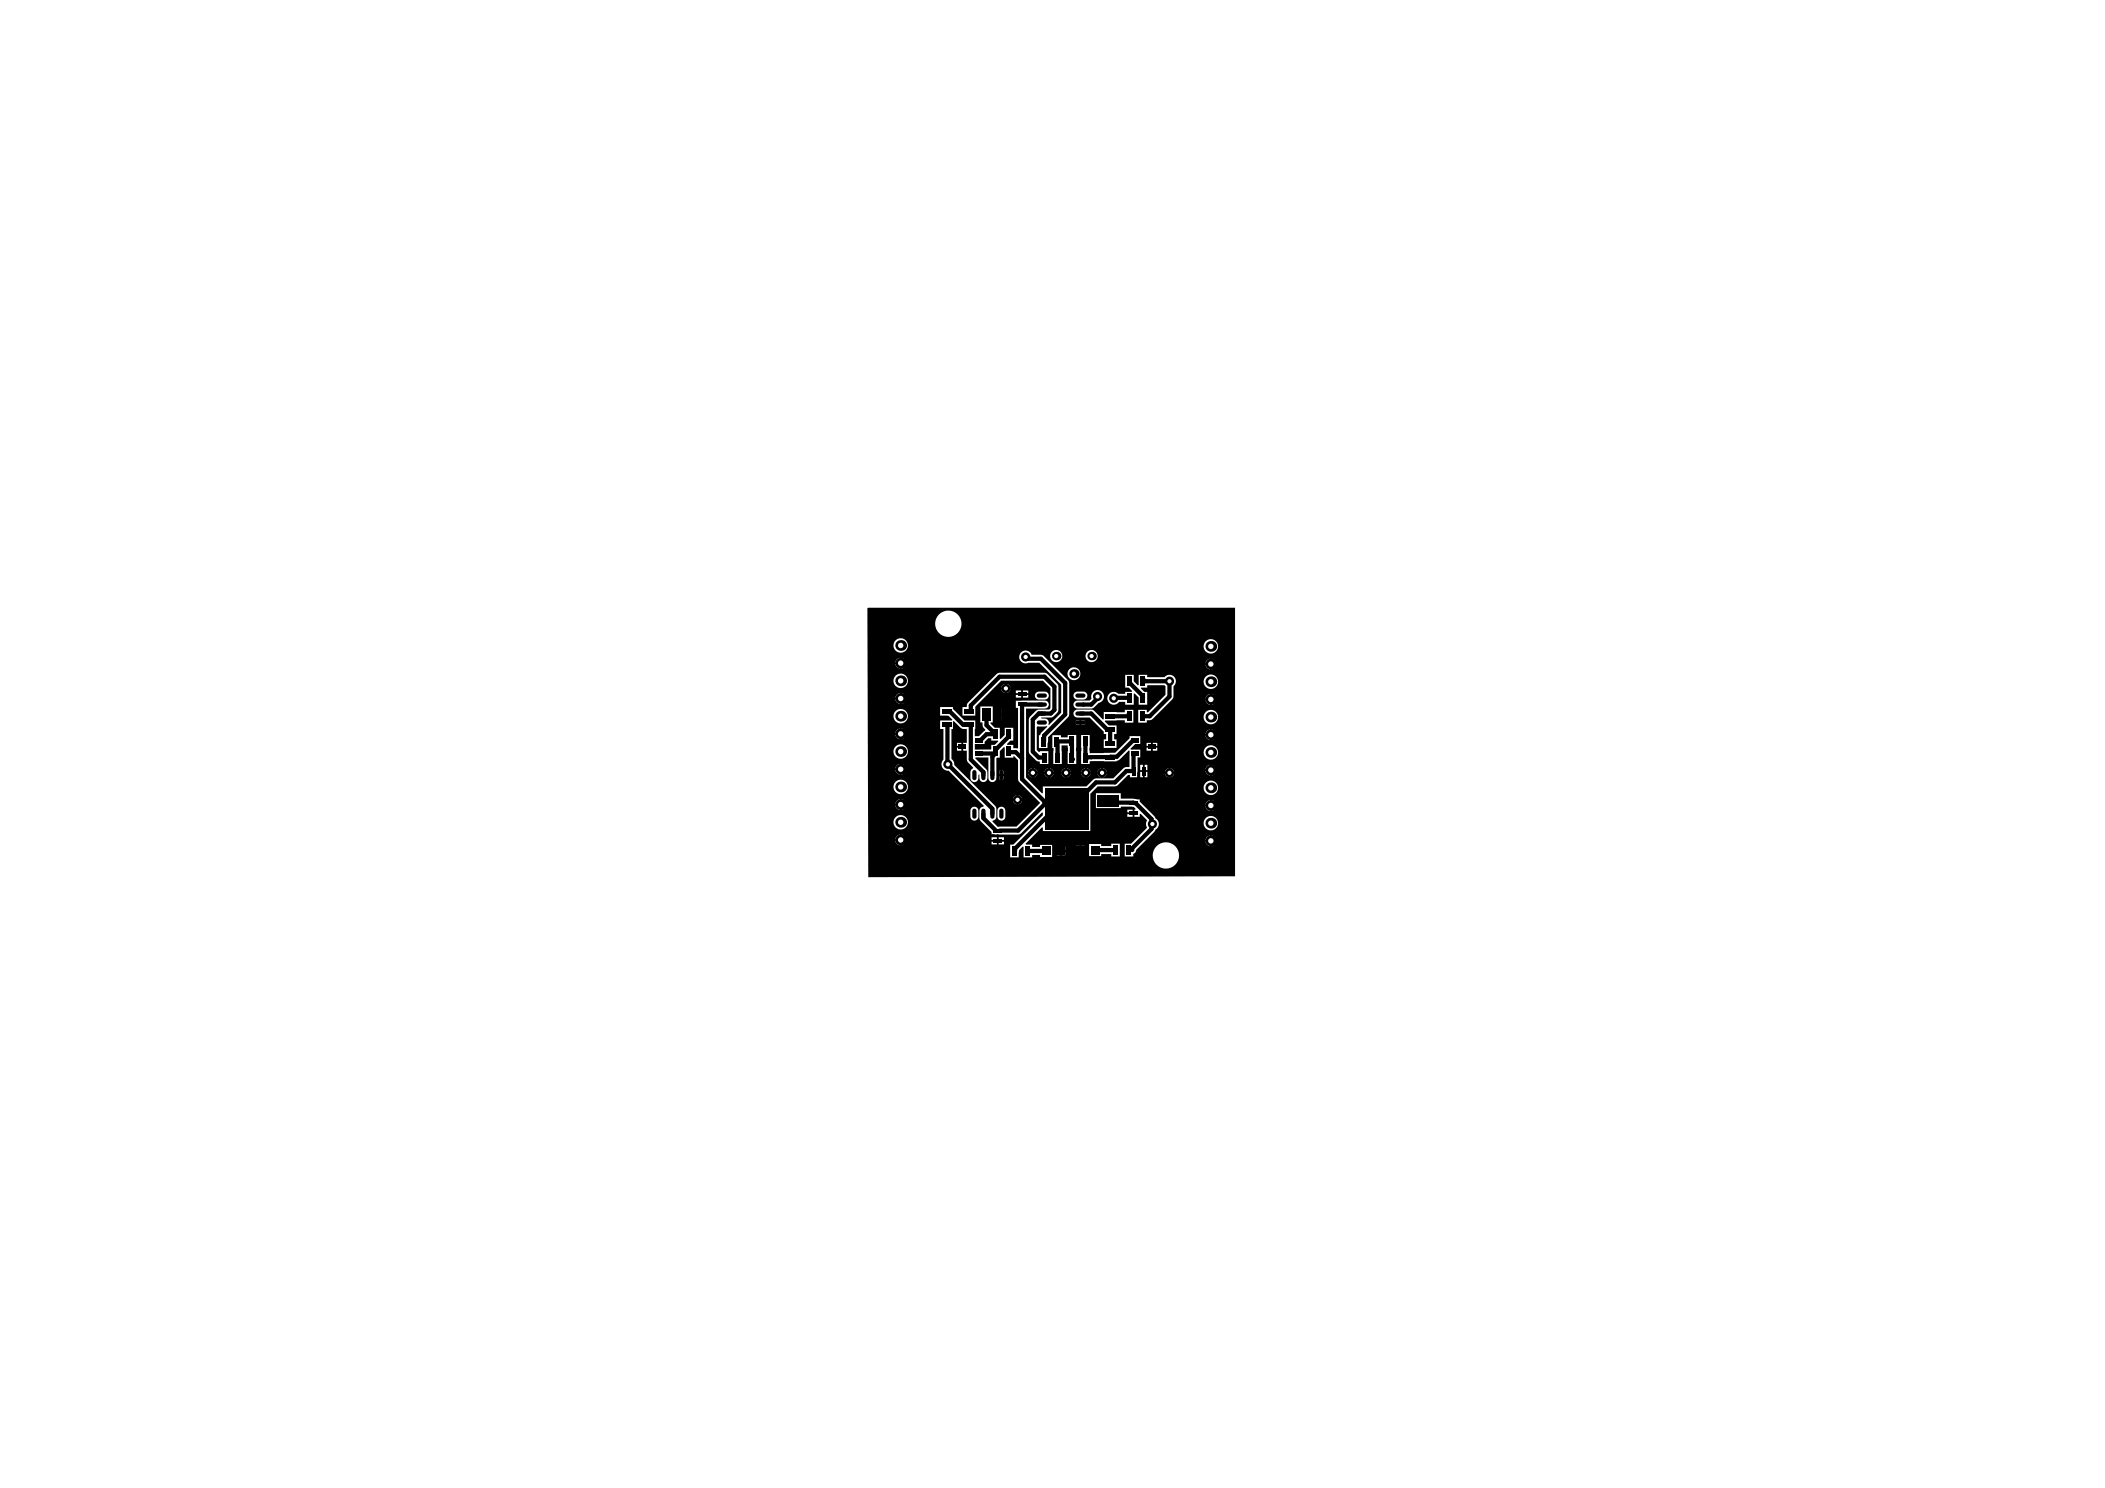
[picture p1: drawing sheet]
<svg xmlns="http://www.w3.org/2000/svg" width="297mm" height="210mm" viewBox="0 0 297 210" stroke-linecap="round" stroke-linejoin="round" font-family="sans-serif">
<g fill="#000">
<path d="M137.6 104.9h1.3v-.3l.6-.5h.4v.4h.9l.1 .1-.5 .5h-.5v.6h-2.3z"/>
<path d="M122.5 85.7l-.1 .1 .1 37.9 51.8-.1v-37.9zM132 88a1.86 1.86 0 0 1 3.7 0 1.86 1.86 0 0 1-3.7 0zM126.1 91.1a1.02 1.02 0 0 1 2 0 1.02 1.02 0 0 1-2 0zM169.8 91.2a1.05 1.05 0 0 1 2.1 0 1.05 1.05 0 0 1-2.1 0zM148.2 92.5a.86 .86 0 0 1 1.7 0 .86 .86 0 0 1-1.7 0zM153.2 92.5a.86 .86 0 0 1 1.7 0 .86 .86 0 0 1-1.7 0zM126.6 93l.4-.2v.6h-.7zM127.2 92.8l.4 .2 .2 .4h-.6zM170.3 93.1l.4-.2v.6h-.6zM171 92.9l.4 .2 .2 .4h-.6zM135.8 99.7h.6l.1-.4 .1-.2 4.2-4.2h6.6l.4 .2 1.5 1.5 .1 3.5a1.47 1.47 0 0 1-1.1 1.1h-1.4l.1 .2a.78 .78 0 0 1 1 .3l-.1 .5 .1 .1 1.7-1.8v-3.9l-3-3.1h-1.6a.91 .91 0 0 1-1.2-.5 .91 .91 0 0 1 .5-1.2 .91 .91 0 0 1 1.2 .6h1.3l.4 .1 3.4 3.4 .2 .4-.1 4.7-2.9 3-.1 1.5h-1.2v-1.8h.2l.1-.3 .9-.9-.1-.1-1.4 .1v3.3l.3 .3 .1-.1h1.2v1.8h-1.2v-.4l-.5-.1-.9-.9-.1-.4v-4.7l1.2-1.2h1.6l.2-.2v-2.8l-1-1.1h-5.9l-3.6 3.6-.1 1.3h-1.8zM126.3 93.7h.7v.6l-.4-.2zM127.2 93.7h.6l-.2 .4-.4 .2zM170.1 93.8h.6v.6l-.4-.2zM171 93.8h.6l-.2 .4-.4 .2zM150.6 95a.95 .95 0 0 1 1.9 0 .95 .95 0 0 1-1.9 0zM141.5 96.6l.3-.1v.5h-.5zM142.1 96.5l.3 .1 .2 .4h-.5zM126.1 96a1.02 1.02 0 0 1 2 0 1.02 1.02 0 0 1-2 0zM169.8 96.2a1.05 1.05 0 0 1 2.1 0 1.05 1.05 0 0 1-2.1 0zM141.3 97.2h.5v.5l-.3-.1zM142.1 97.2h.5l-.2 .4-.3 .1zM143.3 97.4h.8v.4h-.8zM144.3 97.4h.8v.4h-.8zM126.6 98l.4-.2v.6h-.7zM127.2 97.8l.4 .2 .2 .4h-.6zM143.3 98h.8v.4h-.8zM144.3 98h.8v.4h-.8zM170.3 98.1l.4-.2v.6h-.6zM171 97.9l.4 .2 .2 .4h-.6zM146.2 97.7a1.65 1.65 0 0 1 1.6 0 .56 .56 0 0 1 .2 .6 .56 .56 0 0 1-.6 .4h-.8a.56 .56 0 0 1-.5-.4 .56 .56 0 0 1 .1-.6zM151.6 97.7a1.65 1.65 0 0 1 1.7 0 .56 .56 0 0 1 .1 .6 .56 .56 0 0 1-.5 .4h-.9a.56 .56 0 0 1-.5-.4 .56 .56 0 0 1 .1-.6zM126.3 98.7h.7v.6l-.4-.2zM127.2 98.7h.6l-.2 .4-.4 .2zM158.8 95.2h1.2v.9l.6 .6 .1-.1v-1.4h1.2v.3h2.4a.9 .9 0 0 1 1.4 0 .9 .9 0 0 1-.1 1.3v1.4l-.2 .4-2.8 2.8-.1 .2h-.7v.3h-1.2v-1.8h1.2v.4h.2l2.5-2.5v-1.2l-.2-.1h-2.4v.3h-.9v.1l.5 .5h.4v1.8h-1.2v-1l-.6-.6-.1 .1v1.5h-1.2v-.4h-.9a.91 .91 0 0 1-1.3 .2 .91 .91 0 0 1-.1-1.3 .91 .91 0 0 1 1.3 0h1v-.3h.9l.1-.1-.5-.5h-.5zM170.1 98.8h.6v.6l-.4-.2zM171 98.8h.6l-.2 .4-.4 .2zM151.6 99l.4-.2h1.8a.73 .73 0 0 0 .2-.8 .91 .91 0 0 1 1.5-.4 .91 .91 0 0 1-.5 1.5l-.8 .8-2.2 .1a.56 .56 0 0 1-.5-.4 .56 .56 0 0 1 .1-.6zM141.4 99.9h.5v.8h-.5zM142.1 99.9h.5v.8h-.5zM132.7 99.7h1.8v.3l1.6 1.6h1.5v2.2h.5l.9-.9a.92 .92 0 0 1-.4-1h-.3v-2.2h1.8v2.2h-.3v.2l.6 .6h.7v1.5h.1l.6-.5v-1h1.2v1.8h-.4l-.5 .5v.1h.9v.4l.5 .1 .2-.1v-5.6h-.4v-1.1h4.1a.56 .56 0 0 1 .6 .6 .56 .56 0 0 1-.6 .6h-2.6v9.7l2.2 2.2h.2v-1h6.1l1.2-1.1h2.6l1.4-1.4 .4-.2h.5v-2.3h-.1l-1.3 1.2-.4 .3h-3.8v.4h-1.2v-4.1h1.2v2.6l3.6-.1 2-2v-.4h1.5v1.1l-.7 .1-.7 .6 .1 .1h1.3v1.1h-.4v2.8h-1.1v-.3h-.2l-1.7 1.6h-2.6l-1 1.1v5.2h-6.7v-.4l-.2-.1-2.3 2.3 .1 .1h.8v.4h1.2v-.3h1.7v1.7h-1.7v-.3h-1.2v.3h-1.2v-1.4l-.1-.1-.5 .5-.1 1h-1.2v-1.8h.5l4.2-4.1v-.3l-.2-.1-2.9 3-.4 .1h-3.8v-.3l-1.5-1.6a2.02 2.02 0 0 1-.2-1.7l.6-.4-4.9-5a.9 .9 0 0 1-1-.5 .9 .9 0 0 1 .2-1v-4.4h-.4v-1.2h1.6l.1-.1-.6-.5-1.1-.1zM151.6 100.3l.4-.2h2.2l1.4 1.4h.2v-1.1l2.9 .1v-.4h1.2v1.8h-1.2v-.3h-2.8v.2l.6 .5h1.1v1.2h-.4v.8h.4v1.2h-1.8v-1.2h.3v-.8h-.3v-.3l-2-2h-1.8a.56 .56 0 0 1-.5-.3 .56 .56 0 0 1 .1-.6zM141.4 100.9h.5v.8h-.5zM142.1 100.9h.5v.8h-.5zM151.8 101.7l.5-.1v.2h-.5zM152.6 101.6h.4l.2 .2h-.6zM126.1 101a1.02 1.02 0 0 1 2 0 1.02 1.02 0 0 1-2 0zM169.8 101.2a1.05 1.05 0 0 1 2.1 0 1.05 1.05 0 0 1-2.1 0zM151.8 102h.5v.2h-.4zM152.6 102h.6l-.3 .2h-.3zM126.6 103l.4-.2v.6h-.7zM127.2 102.8l.4 .2 .2 .4h-.6zM170.3 103.1l.4-.2v.6h-.6zM171 102.9l.4 .2 .2 .4h-.6zM126.3 103.7h.7v.6l-.4-.2zM127.2 103.7h.6l-.2 .4-.4 .2zM170.1 103.8h.6v.6l-.4-.2zM171 103.8h.6l-.2 .4-.4 .2zM161.8 104.8h.6v.4h-.6zM162.7 104.8h.6v.4h-.6zM161.8 105.5h.6v.4h-.6zM162.7 105.5h.6v.4h-.6zM126.1 106a1.02 1.02 0 0 1 2 0 1.02 1.02 0 0 1-2 0zM169.8 106.1a1.05 1.05 0 0 1 2.1 0 1.05 1.05 0 0 1-2.1 0zM148.5 103.7h1.2v.3h1v-.3h1.2v4.1h-1.2v-2.7h-.9v2.7h-1.2l.1-2.3h-.2zM126.6 108l.4-.2v.6h-.7zM127.2 107.8l.4 .2 .2 .4h-.6zM170.3 108.1l.4-.2v.6h-.6zM171 107.9l.4 .2 .2 .4h-.6zM160.9 107.9h.4v.7h-.4zM161.5 107.9h.4v.7h-.4zM145.3 108.6l.3-.2v.5h-.5zM145.9 108.4l.3 .2 .2 .3h-.5zM147.6 108.6l.3-.2v.5h-.5zM148.2 108.4l.3 .2 .2 .3h-.5zM150 108.6l.3-.2v.5h-.5zM150.6 108.4l.3 .2 .2 .3h-.5zM152.8 108.6l.3-.2v.5h-.5zM153.4 108.4l.3 .2 .2 .3h-.5zM155 108.6l.4-.2v.5h-.5zM155.6 108.4l.4 .2 .2 .3h-.6zM164.6 108.6l.3-.2v.5h-.5zM165.2 108.4l.3 .2 .2 .3h-.5zM126.3 108.6h.7v.7l-.4-.2zM127.2 108.6h.6l-.2 .5-.4 .2zM170.1 108.8h.6v.6l-.4-.2zM171 108.8h.6l-.2 .4-.4 .2zM160.9 108.9h.4v.7h-.4zM161.5 108.9h.4v.7h-.4zM145.1 109.1h.5v.6l-.3-.2zM145.9 109.1h.5l-.2 .4-.3 .2zM147.4 109.1h.5v.6l-.3-.2zM148.2 109.1h.5l-.2 .4-.3 .2zM149.8 109.1h.5v.6l-.3-.2zM150.6 109.1h.5l-.2 .4-.3 .2zM152.6 109.1h.5v.6l-.3-.2zM153.4 109.1h.5l-.2 .4-.3 .2zM154.9 109.1h.5v.6l-.4-.2zM155.6 109.1h.6l-.2 .4-.4 .2zM164.4 109.1h.5v.6l-.3-.2zM165.2 109.1h.5l-.2 .4-.3 .2zM126.1 111a1.02 1.02 0 0 1 2 0 1.02 1.02 0 0 1-2 0zM169.8 111.1a1.05 1.05 0 0 1 2.1 0 1.05 1.05 0 0 1-2.1 0zM154.6 111.9h3.6v.8h1.7l.9 .1v.3l2.1 2 .1 .3a.9 .9 0 0 1 .5 .8 .9 .9 0 0 1-.5 .8l-.1 .3-2.6 2.6a.54 .54 0 0 1-.4 .5v.4h-1.2v-1.8h.9l2.3-2.2-.1-.1a.89 .89 0 0 1 .1-1l-1-.9h-.1v.4h-.7v-1h.1l.1-.1-.3-.3h-1.8v.2h-3.6zM126.6 113l.4-.3v.7h-.7zM127.2 112.7l.4 .3 .2 .4h-.6zM170.3 113.1l.4-.2v.6h-.6zM171 112.9l.4 .2 .2 .4h-.6zM126.3 113.6h.7v.7l-.4-.3zM127.2 113.6h.6l-.2 .4-.4 .3zM170.1 113.8h.6v.6l-.4-.2zM171 113.8h.6l-.2 .4-.4 .2zM159.1 114.2h.7v.4h-.7zM159.1 114.8h.7v.4h-.7zM137.1 114a.56 .56 0 0 1 .6-.2 .56 .56 0 0 1 .4 .6v.8a.56 .56 0 0 1-.6 .6 .56 .56 0 0 1-.6-.6v-.8zM126.1 116a1.02 1.02 0 0 1 2 0 1.02 1.02 0 0 1-2 0zM169.8 116.1a1.05 1.05 0 0 1 2.1 0 1.05 1.05 0 0 1-2.1 0zM126.6 117.9l.4-.2v.7h-.7zM127.2 117.7l.4 .2 .2 .5h-.6zM139.9 118.1h.8v.4h-.8zM140.9 118.1h.8v.4h-.8zM170.3 118.1l.4-.2v.6h-.6zM171 117.9l.4 .2 .2 .4h-.6zM139.9 118.7h.8v.4h-.8zM140.9 118.7h.8v.4h-.8zM126.3 118.6h.7v.6l-.4-.2zM127.2 118.6h.6l-.2 .4-.4 .2zM170.1 118.7h.6v.7l-.4-.2zM171 118.7h.6l-.2 .5-.4 .2zM151.8 119.3h.5v.5h-.5zM152.6 119.3h.4v.5h-.4zM149.1 119.4h.5v.5h-.5zM149.8 119.4h.5v.5h-.5zM151.8 120h.5v.5h-.5zM152.6 120h.4v.5h-.4zM149.1 120.2h.5v.4h-.5zM149.8 120.2h.5v.4h-.5zM153.7 119.1h1.7v.3h1.4v-.4h1.2v1.8h-1.2v-.3h-1.4v.3h-1.7zM162.7 120.7a1.86 1.86 0 0 1 3.7 0 1.86 1.86 0 0 1-3.7 0z"/>
<path d="M134.5 101.8v1h-.2v4.3a.87 .87 0 0 1 .4 .8l5.7 5.8 .2 .4v1.1a.55 .55 0 0 1-.5 .6l-.1 .1 .8 .8 2.6-.1 3.4-3.3-3.1-3.2v-2.9l-.6-.5h-.1v.2h-1.2v-1.5h-.1l-.6 .6v.9l-.5 .1v2.8a.56 .56 0 0 1-.6 .5 .56 .56 0 0 1-.5-.5v-2.9l-1.8-.1-.1 .2 1.6 1.5a1.64 1.64 0 0 1 0 1.7 .56 .56 0 0 1-.6 .1 .56 .56 0 0 1-.4-.5v-.5h-.1a.78 .78 0 0 1-.4 1 .56 .56 0 0 1-.8-.5l.1-1.1 .3-.4-.8-.9-.1-1.5h-.5v-1.1h.5v-2h-.6l-1.2-1.1zM135 104.8h.7v.4h-.7zM135 105.5h.7v.4h-.7zM141.1 108.7l.1-.1v.6h-.2zM141.4 108.6l.2 .2v.4h-.2zM141 109.5h.2v.5l-.2-.1zM141.4 109.5h.2v.4l-.2 .1zM143.1 112.4l.4-.2v.5h-.6zM143.7 112.2l.4 .2 .1 .3h-.5zM142.9 112.9h.6v.6l-.4-.2zM143.7 112.9h.5l-.1 .4-.4 .2zM140.9 114a.56 .56 0 0 1 .6-.2 .56 .56 0 0 1 .4 .6v.8a.56 .56 0 0 1-.6 .6 .56 .56 0 0 1-.6-.6v-.8z"/>
<circle cx="141.9" cy="97.1" r=".65"/>
<circle cx="151.3" cy="107.1" r=".3"/>
<circle cx="153.2" cy="107.1" r=".3"/>
</g>
<g fill="none" stroke="#000" stroke-width=".6">
<path d="M144.7 92.7l.3 .2h1.9l3.4 3.4v4.5l-3 3v.8M147 99.4h-2.8v10.5l3.2 3.2M154.9 98.2v.3l-.9 .9h-1.2M159.3 98.4l.1 .1M159.4 96.1v.3l1.9 1.8v.3M159.4 98.4l-2.2 .1M159.4 98.5h.1M161.3 96.1v-.3l.3 .3h3.4v2.1l-2.8 2.8h-1M133.6 100.3l.5 .1 1.8 1.8h1.1v4.9l1.8 1.8v.4M133.6 102.2l.3 .1h-.2v5.5l6.3 6.3v.7M137 100.3v-.8l4.1-4h6.3l1.4 1.4v3.2l-.5 .6h-1.7l-.9 .8v4.5l.9 .9h.7M138.8 114.8v.6l1.7 1.8"/>
<path d="M139.2 100.8v1.5l1.3 1.3h-1.3l-.8 .8h-.2M140.5 106.2l-2.3 .1M142.4 103.6v.3l-1.9 1.8v.6l-.5 .4v2.6M142.4 106v.3l.2-.2h.7l.9 .9M143.2 119.6v.4M147.4 113.1v.4l-3.7 3.7h-2.6M147.4 113.1h2.5l-6.8 6.7v.2M149.9 114.1h.6M151.3 104.3v.3h-2.1v2.3M151.3 104.8v2.3M152.5 100.7h1.5l2.3 2.2h.4v2M153.2 104.6v.2"/>
<path d="M153.2 105.1v2M154.5 119.9h2.5M156.4 112.9l.3 .3 3.5 .1 2.3 2.2v.6l.1 .1-.1 .2v.5l-2.7 2.8v.2M156.7 101v.1M156.7 101h2.6M156.7 101h.1M159.3 100.7v.3M159.3 101h.1M160.1 106.3l-.1 .2v2.3h-1.1l-1.6 1.6h-2.6l-2.7 2.7h-1.6M160.1 104.4h-.2l-2.3 2.3-4.4 .1M145 120h2.6"/>
</g>
<circle cx="141.9" cy="97.1" r=".3" fill="#fff"/>
<circle cx="133.8" cy="107.8" r=".65" fill="#000"/>
<circle cx="133.8" cy="107.8" r=".3" fill="#fff"/>
<circle cx="162.6" cy="116.2" r=".65" fill="#000"/>
<circle cx="162.6" cy="116.2" r=".3" fill="#fff"/>
<circle cx="154.9" cy="98.2" r=".65" fill="#000"/>
<circle cx="154.9" cy="98.2" r=".3" fill="#fff"/>
<circle cx="165" cy="96.1" r=".65" fill="#000"/>
<circle cx="165" cy="96.1" r=".3" fill="#fff"/>
<circle cx="144.7" cy="92.7" r=".65" fill="#000"/>
<circle cx="144.7" cy="92.7" r=".3" fill="#fff"/>
<circle cx="157.2" cy="98.5" r=".65" fill="#000"/>
<circle cx="157.2" cy="98.5" r=".3" fill="#fff"/>
<circle cx="143.6" cy="112.8" r=".65" fill="#000"/>
<circle cx="143.6" cy="112.8" r=".3" fill="#fff"/>
<circle cx="145.7" cy="109" r=".65" fill="#000"/>
<circle cx="145.7" cy="109" r=".3" fill="#fff"/>
<circle cx="155.5" cy="109" r=".65" fill="#000"/>
<circle cx="155.5" cy="109" r=".3" fill="#fff"/>
<circle cx="153.2" cy="109" r=".65" fill="#000"/>
<circle cx="153.2" cy="109" r=".3" fill="#fff"/>
<circle cx="150.4" cy="109" r=".65" fill="#000"/>
<circle cx="150.4" cy="109" r=".3" fill="#fff"/>
<circle cx="165" cy="109" r=".65" fill="#000"/>
<circle cx="165" cy="109" r=".3" fill="#fff"/>
<circle cx="148" cy="109" r=".65" fill="#000"/>
<circle cx="148" cy="109" r=".3" fill="#fff"/>
<circle cx="151.5" cy="95" r=".65" fill="#000"/>
<circle cx="151.5" cy="95" r=".3" fill="#fff"/>
<circle cx="127.1" cy="113.5" r=".76" fill="#000"/>
<circle cx="127.1" cy="113.5" r=".38" fill="#fff"/>
<circle cx="127.1" cy="103.5" r=".76" fill="#000"/>
<circle cx="127.1" cy="103.5" r=".38" fill="#fff"/>
<circle cx="127.1" cy="118.5" r=".76" fill="#000"/>
<circle cx="127.1" cy="118.5" r=".38" fill="#fff"/>
<circle cx="127.1" cy="108.5" r=".76" fill="#000"/>
<circle cx="127.1" cy="108.5" r=".38" fill="#fff"/>
<circle cx="127.1" cy="111" r=".76" fill="#000"/>
<circle cx="127.1" cy="111" r=".38" fill="#fff"/>
<circle cx="127.1" cy="101" r=".76" fill="#000"/>
<circle cx="127.1" cy="101" r=".38" fill="#fff"/>
<circle cx="127.1" cy="106" r=".76" fill="#000"/>
<circle cx="127.1" cy="106" r=".38" fill="#fff"/>
<circle cx="127.1" cy="93.5" r=".76" fill="#000"/>
<circle cx="127.1" cy="93.5" r=".38" fill="#fff"/>
<circle cx="127.1" cy="96" r=".76" fill="#000"/>
<circle cx="127.1" cy="96" r=".38" fill="#fff"/>
<circle cx="127.1" cy="98.5" r=".76" fill="#000"/>
<circle cx="127.1" cy="98.5" r=".38" fill="#fff"/>
<circle cx="127.1" cy="116" r=".76" fill="#000"/>
<circle cx="127.1" cy="116" r=".38" fill="#fff"/>
<circle cx="127.1" cy="91.1" r=".76" fill="#000"/>
<circle cx="127.1" cy="91.1" r=".38" fill="#fff"/>
<circle cx="170.9" cy="113.6" r=".76" fill="#000"/>
<circle cx="170.9" cy="113.6" r=".38" fill="#fff"/>
<circle cx="170.9" cy="91.2" r=".76" fill="#000"/>
<circle cx="170.9" cy="91.2" r=".38" fill="#fff"/>
<circle cx="170.9" cy="118.6" r=".76" fill="#000"/>
<circle cx="170.9" cy="118.6" r=".38" fill="#fff"/>
<circle cx="170.9" cy="108.6" r=".76" fill="#000"/>
<circle cx="170.9" cy="108.6" r=".38" fill="#fff"/>
<circle cx="170.9" cy="111.1" r=".76" fill="#000"/>
<circle cx="170.9" cy="111.1" r=".38" fill="#fff"/>
<circle cx="170.9" cy="101.2" r=".76" fill="#000"/>
<circle cx="170.9" cy="101.2" r=".38" fill="#fff"/>
<circle cx="170.9" cy="103.7" r=".76" fill="#000"/>
<circle cx="170.9" cy="103.7" r=".38" fill="#fff"/>
<circle cx="170.9" cy="106.1" r=".76" fill="#000"/>
<circle cx="170.9" cy="106.1" r=".38" fill="#fff"/>
<circle cx="170.9" cy="93.7" r=".76" fill="#000"/>
<circle cx="170.9" cy="93.7" r=".38" fill="#fff"/>
<circle cx="170.9" cy="96.2" r=".76" fill="#000"/>
<circle cx="170.9" cy="96.2" r=".38" fill="#fff"/>
<circle cx="164.5" cy="120.7" r=".76" fill="#000"/>
<circle cx="164.5" cy="120.7" r="1.6" fill="#fff"/>
<circle cx="154" cy="92.5" r=".6" fill="#000"/>
<circle cx="154" cy="92.5" r=".3" fill="#fff"/>
<circle cx="149" cy="92.5" r=".6" fill="#000"/>
<circle cx="149" cy="92.5" r=".3" fill="#fff"/>
<circle cx="170.9" cy="98.7" r=".76" fill="#000"/>
<circle cx="170.9" cy="98.7" r=".38" fill="#fff"/>
<circle cx="170.9" cy="116.1" r=".76" fill="#000"/>
<circle cx="170.9" cy="116.1" r=".38" fill="#fff"/>
<circle cx="133.8" cy="88" r=".76" fill="#000"/>
<circle cx="133.8" cy="88" r="1.6" fill="#fff"/>
<g fill="none" stroke="#000" stroke-width=".6">
<path d="M146.6 99.4h.8M146.6 98.1h.8M152 99.4h.9M152 98.1h.9M137.5 108.9v.9M137.5 114.4v.8M138.8 108.9v.9M138.8 114.4v.8M140 108.9v.9M140 114.4v.8M141.3 108.9v.9M141.3 114.4v.8"/>
<path d="M146.6 101.9h.8M146.6 100.7h.8M152 101.9h.9M152 100.7h.9"/>
</g>
<g fill="#000">
<path d="M143.6 97.7h1.2v.5h-1.2z" fill-rule="evenodd"/>
<path d="M143.6 99.1h1.2v.5h-1.2z" fill-rule="evenodd"/>
<path d="M159 95.4h.7v1.3h-.7z" fill-rule="evenodd"/>
<path d="M159 97.9h.7v1.3h-.7z" fill-rule="evenodd"/>
<path d="M160.9 95.4h.7v1.3h-.7z" fill-rule="evenodd"/>
<path d="M160.9 97.9h.7v1.3h-.7z" fill-rule="evenodd"/>
<path d="M132.9 100h1.3v.7h-1.3z" fill-rule="evenodd"/>
<path d="M132.9 101.9h1.3v.7h-1.3z" fill-rule="evenodd"/>
<path d="M135.3 105h1v.6h-1z" fill-rule="evenodd"/>
<path d="M136.1 100h1.3v.7h-1.3z" fill-rule="evenodd"/>
<path d="M136.1 101.9h1.3v.7h-1.3z" fill-rule="evenodd"/>
<path d="M137.7 106h1v.6h-1z" fill-rule="evenodd"/>
<path d="M137.7 104.1h1v.6h-1z" fill-rule="evenodd"/>
<path d="M138.6 99.9h1.2v1.8h-1.2z" fill-rule="evenodd"/>
<path d="M140.1 105.3h.7v1.3h-.7z" fill-rule="evenodd"/>
<path d="M140.2 118.4h1.2v.5h-1.2z" fill-rule="evenodd"/>
<path d="M140.2 116.9h1.2v.5h-1.2z" fill-rule="evenodd"/>
<path d="M140.1 102.9h.7v1.3h-.7z" fill-rule="evenodd"/>
<path d="M142 105.3h.7v1.3h-.7z" fill-rule="evenodd"/>
<path d="M141.4 99.9h1.2v1.8h-1.2z" fill-rule="evenodd"/>
<path d="M142 102.9h.7v1.3h-.7z" fill-rule="evenodd"/>
<path d="M146.9 104h.7v1.3h-.7z" fill-rule="evenodd"/>
<path d="M147.4 111.2h6.2v5.8h-6.2z" fill-rule="evenodd"/>
<path d="M147 106.2h.7v1.3h-.7z" fill-rule="evenodd"/>
<path d="M148.8 104h.7v1.3h-.7z" fill-rule="evenodd"/>
<path d="M148.9 106.2h.7v1.3h-.7z" fill-rule="evenodd"/>
<path d="M150.9 106.2h.7v1.3h-.7z" fill-rule="evenodd"/>
<path d="M150.9 103.9h.7v1.3h-.7z" fill-rule="evenodd"/>
<path d="M151.8 119.3h1.2v1.2h-1.2z" fill-rule="evenodd"/>
<path d="M152.8 106.2h.7v1.3h-.7z" fill-rule="evenodd"/>
<path d="M152.8 103.9h.7v1.3h-.7z" fill-rule="evenodd"/>
<path d="M153.9 119.3h1.2v1.2h-1.2z" fill-rule="evenodd"/>
<path d="M154.9 112.1h3v1.6h-3z" fill-rule="evenodd"/>
<path d="M154.9 114.4h3v1.6h-3z" fill-rule="evenodd"/>
<path d="M157.1 119.3h.7v1.3h-.7z" fill-rule="evenodd"/>
<path d="M156 102.6h1.3v.7h-1.3z" fill-rule="evenodd"/>
<path d="M156 104.6h1.3v.7h-1.3z" fill-rule="evenodd"/>
<path d="M156 100.7h1.3v.7h-1.3z" fill-rule="evenodd"/>
<path d="M156 106.4h1.3v.7h-1.3z" fill-rule="evenodd"/>
<path d="M159 119.3h.7v1.3h-.7z" fill-rule="evenodd"/>
<path d="M159 100.4h.7v1.3h-.7z" fill-rule="evenodd"/>
<path d="M159.3 113h1.3v.5h-1.3z" fill-rule="evenodd"/>
<path d="M159.3 114.5h1.3v.5h-1.3z" fill-rule="evenodd"/>
<path d="M159.7 108.1h.5v1.3h-.5z" fill-rule="evenodd"/>
<path d="M159.7 104.1h.9v.6h-.9z" fill-rule="evenodd"/>
<path d="M159.7 106h.9v.6h-.9z" fill-rule="evenodd"/>
<path d="M160.9 100.4h.7v1.3h-.7z" fill-rule="evenodd"/>
<path d="M161.2 108.1h.5v1.3h-.5z" fill-rule="evenodd"/>
<path d="M162 105h1v.6h-1z" fill-rule="evenodd"/>
<path d="M142.8 119.4h.7v1.3h-.7z" fill-rule="evenodd"/>
<path d="M144.7 119.4h.7v1.3h-.7z" fill-rule="evenodd"/>
<path d="M147 119.4h1.2v1.2h-1.2z" fill-rule="evenodd"/>
<path d="M149.1 119.4h1.2v1.2h-1.2z" fill-rule="evenodd"/>
</g>
</svg>
